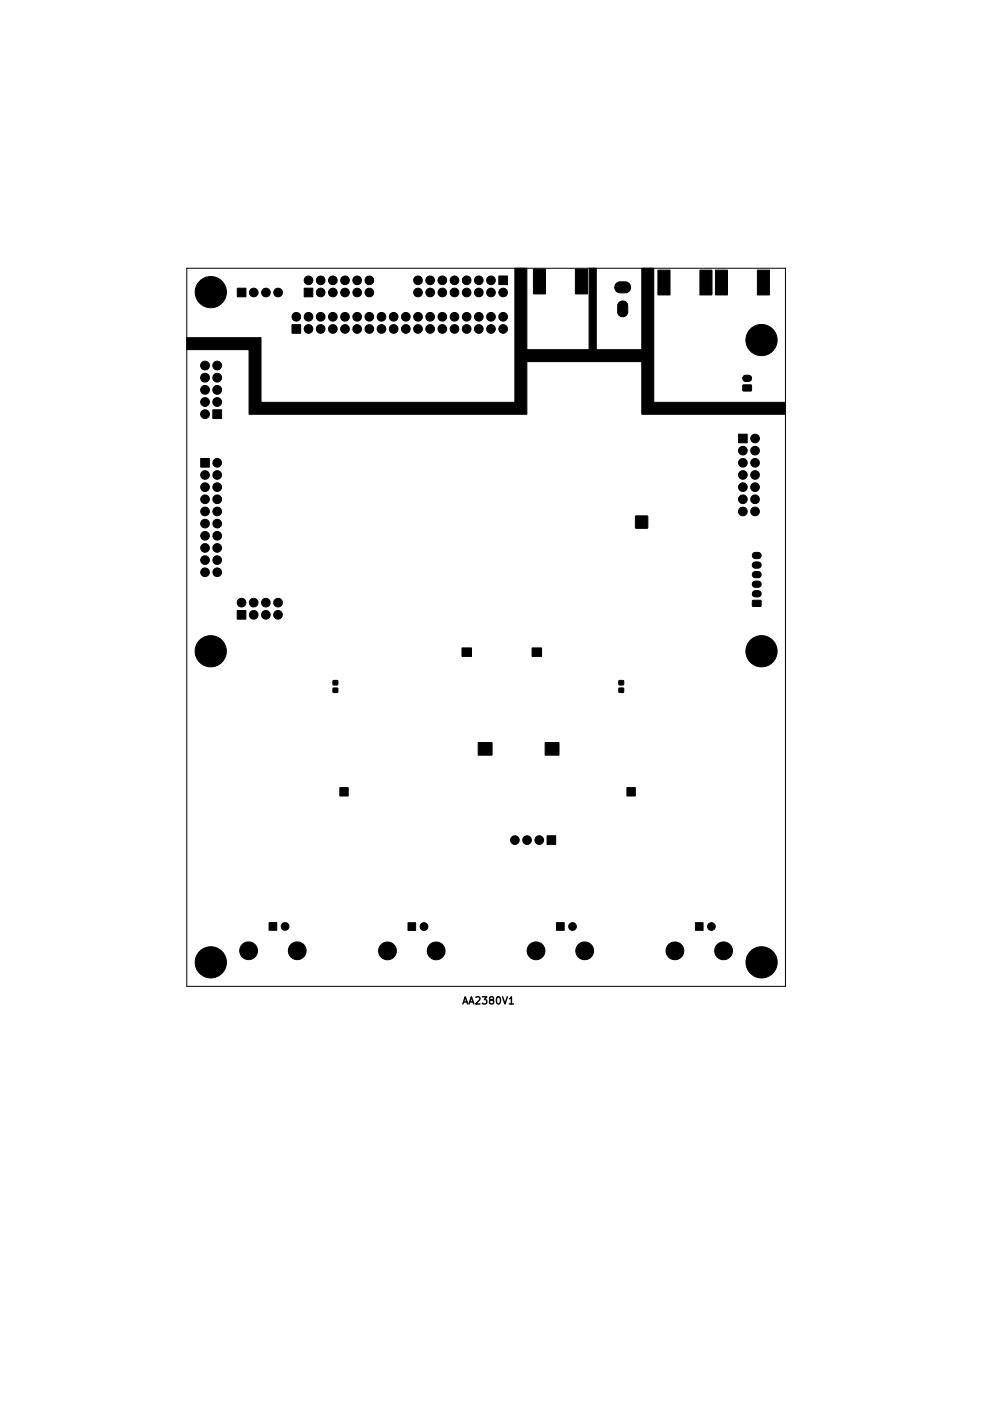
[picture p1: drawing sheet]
<svg xmlns="http://www.w3.org/2000/svg" width="210mm" height="297mm" viewBox="0 0 210 297" stroke-linecap="round" stroke-linejoin="round" font-family="sans-serif">
<defs><g id="words">
<text font-size="2.1" x="96.9" y="209.8">AA2380V1</text>
</g></defs>
<g fill="#000" stroke="#000" stroke-width=".21">
<path d="M104.2 57.7h1.8v1.8h-1.8zM128.7 59.2l.6-.3h1.3a1.15 1.15 0 0 1 1.1 1.1 1.15 1.15 0 0 1-1.1 1.2h-1.1a1.15 1.15 0 0 1-1.1-.8 1.15 1.15 0 0 1 .3-1.2zM49.5 60.2h1.8v1.8h-1.8zM61 67.8h1.8v1.8h-1.8zM63.5 60.2h1.8v1.8h-1.8zM111.4 56.2h2.5v5.2h-2.5zM120.1 56.2h2.6v5.2h-2.6zM129.3 63.2a1.05 1.05 0 0 1 1.1-.3 1.05 1.05 0 0 1 .7 1v1.3a1.05 1.05 0 0 1-1.1 1 1.05 1.05 0 0 1-1-1v-1.5zM137.4 56.4h2.5v5.2h-2.5zM146.1 56.4h2.6v5.2h-2.6zM149.4 56.4h2.5v5.2h-2.5zM155.3 78.6l.3-.2h.7a.65 .65 0 0 1 .6 .6 .65 .65 0 0 1-.6 .7h-.6a.65 .65 0 0 1-.6-.4 .65 .65 0 0 1 .2-.7z"/>
<path d="M158.1 56.4h2.6v5.2h-2.6zM41.9 95.8h1.8v1.8h-1.8zM44.4 85.6h1.9v1.8h-1.9zM154.2 90.7h1.8v1.8h-1.8zM155.1 80.4h1.7l.1 1.2-1.7 .1zM39 70.5h15.5v13.5h53v-28h2.5v17h13v-17h1.5v17h9.5v-17h2.5v28h27.5v2.5h-30v-11h-24v11h-58v-13.5h-13zM132.7 107.8h2.5v2.5h-2.5zM157.3 119.6l.3-.2h.7a.65 .65 0 0 1 .6 .6 .65 .65 0 0 1-.6 .7h-.6a.65 .65 0 0 1-.6-.4 .65 .65 0 0 1 .2-.7zM157.3 117.6l.3-.2h.7a.65 .65 0 0 1 .6 .6 .65 .65 0 0 1-.6 .7h-.6a.65 .65 0 0 1-.6-.4 .65 .65 0 0 1 .2-.7zM157.3 115.6l.3-.2h.7a.65 .65 0 0 1 .6 .6 .65 .65 0 0 1-.6 .7h-.6a.65 .65 0 0 1-.6-.4 .65 .65 0 0 1 .2-.7zM49.5 127.5h1.8v1.8h-1.8zM96.5 135.3h1.9v1.8h-1.9z"/>
<path d="M111.1 135.3h2v1.8h-2zM157.3 123.6l.3-.2h.7a.65 .65 0 0 1 .6 .6 .65 .65 0 0 1-.6 .7h-.6a.65 .65 0 0 1-.6-.4 .65 .65 0 0 1 .2-.7zM157.3 121.6l.3-.2h.7a.65 .65 0 0 1 .6 .6 .65 .65 0 0 1-.6 .7h-.6a.65 .65 0 0 1-.6-.4 .65 .65 0 0 1 .2-.7zM157.1 125.4h1.7l.1 1.2-1.7 .1zM69.6 143.7h.9v.9h-.9zM69.6 142.2h.9v.8h-.9zM99.8 155.1h2.9v2.6h-2.9zM113.8 155.1h2.9v2.6h-2.9zM129.2 143.7h1v.9h-1zM129.2 142.2h1v.8h-1zM71 164.5h1.7v1.8h-1.7zM114.2 174.6h1.8v1.8h-1.8z"/>
<path d="M130.9 164.5h1.7v1.8h-1.7zM56.2 192.7h1.6v1.6h-1.6zM85.2 192.8h1.6v1.6h-1.6zM116.2 192.7h1.6v1.6h-1.6zM145.2 192.7h1.6v1.6h-1.6z"/>
<circle cx="64.4" cy="58.6" r=".9"/>
<circle cx="67" cy="58.6" r=".9"/>
<circle cx="69.5" cy="58.6" r=".9"/>
<circle cx="72" cy="58.6" r=".9"/>
<circle cx="74.6" cy="58.6" r=".9"/>
<circle cx="77.1" cy="58.6" r=".9"/>
<circle cx="87.3" cy="58.6" r=".9"/>
<circle cx="89.8" cy="58.6" r=".9"/>
<circle cx="92.4" cy="58.6" r=".9"/>
<circle cx="94.9" cy="58.6" r=".9"/>
<circle cx="97.4" cy="58.6" r=".9"/>
<circle cx="100" cy="58.6" r=".9"/>
<circle cx="102.5" cy="58.6" r=".9"/>
<circle cx="42.8" cy="78.9" r=".92"/>
<circle cx="42.8" cy="76.4" r=".92"/>
<circle cx="44" cy="61" r="3.3"/>
<circle cx="45.4" cy="78.9" r=".92"/>
<circle cx="45.4" cy="76.4" r=".92"/>
<circle cx="53" cy="61.1" r=".9"/>
<circle cx="55.5" cy="61.1" r=".9"/>
<circle cx="58.1" cy="61.1" r=".9"/>
<circle cx="61.9" cy="66.2" r=".9"/>
<circle cx="64.4" cy="68.7" r=".9"/>
<circle cx="64.4" cy="66.2" r=".9"/>
<circle cx="67" cy="66.2" r=".9"/>
<circle cx="67" cy="68.7" r=".9"/>
<circle cx="67" cy="61.1" r=".9"/>
<circle cx="69.5" cy="66.2" r=".9"/>
<circle cx="69.5" cy="68.7" r=".9"/>
<circle cx="69.5" cy="61.1" r=".9"/>
<circle cx="72" cy="66.2" r=".9"/>
<circle cx="72" cy="68.7" r=".9"/>
<circle cx="72" cy="61.1" r=".9"/>
<circle cx="74.6" cy="68.7" r=".9"/>
<circle cx="74.6" cy="66.2" r=".9"/>
<circle cx="74.6" cy="61.1" r=".9"/>
<circle cx="77.1" cy="68.7" r=".9"/>
<circle cx="77.1" cy="66.2" r=".9"/>
<circle cx="77.1" cy="61.1" r=".9"/>
<circle cx="79.7" cy="68.7" r=".9"/>
<circle cx="79.7" cy="66.2" r=".9"/>
<circle cx="82.2" cy="68.7" r=".9"/>
<circle cx="82.2" cy="66.2" r=".9"/>
<circle cx="84.7" cy="66.2" r=".9"/>
<circle cx="84.7" cy="68.7" r=".9"/>
<circle cx="87.3" cy="61.1" r=".9"/>
<circle cx="87.3" cy="68.7" r=".9"/>
<circle cx="87.3" cy="66.2" r=".9"/>
<circle cx="89.8" cy="61.1" r=".9"/>
<circle cx="89.8" cy="68.7" r=".9"/>
<circle cx="89.8" cy="66.2" r=".9"/>
<circle cx="92.4" cy="61.1" r=".9"/>
<circle cx="92.4" cy="68.7" r=".9"/>
<circle cx="92.4" cy="66.2" r=".9"/>
<circle cx="94.9" cy="61.1" r=".9"/>
<circle cx="94.9" cy="68.7" r=".9"/>
<circle cx="94.9" cy="66.2" r=".9"/>
<circle cx="97.4" cy="61.1" r=".9"/>
<circle cx="97.4" cy="66.2" r=".9"/>
<circle cx="97.4" cy="68.7" r=".9"/>
<circle cx="100" cy="61.1" r=".9"/>
<circle cx="100" cy="68.7" r=".9"/>
<circle cx="100" cy="66.2" r=".9"/>
<circle cx="102.5" cy="61.1" r=".9"/>
<circle cx="102.5" cy="68.7" r=".9"/>
<circle cx="102.5" cy="66.2" r=".9"/>
<circle cx="105.1" cy="61.1" r=".9"/>
<circle cx="105.1" cy="68.7" r=".9"/>
<circle cx="105.1" cy="66.2" r=".9"/>
<circle cx="159" cy="71" r="3.3"/>
<circle cx="42.8" cy="99.2" r=".9"/>
<circle cx="42.8" cy="81.4" r=".92"/>
<circle cx="42.8" cy="86.5" r=".92"/>
<circle cx="42.8" cy="84" r=".92"/>
<circle cx="45.3" cy="96.7" r=".9"/>
<circle cx="45.3" cy="99.2" r=".9"/>
<circle cx="45.4" cy="81.4" r=".92"/>
<circle cx="45.4" cy="84" r=".92"/>
<circle cx="155.1" cy="94.1" r=".9"/>
<circle cx="155.1" cy="96.7" r=".9"/>
<circle cx="155.1" cy="99.2" r=".9"/>
<circle cx="157.6" cy="94.1" r=".9"/>
<circle cx="157.6" cy="91.6" r=".9"/>
<circle cx="157.7" cy="99.2" r=".9"/>
<circle cx="157.7" cy="96.7" r=".9"/>
<circle cx="42.8" cy="119.5" r=".9"/>
<circle cx="42.8" cy="117" r=".9"/>
<circle cx="42.8" cy="114.5" r=".9"/>
<circle cx="42.8" cy="106.8" r=".9"/>
<circle cx="42.8" cy="104.3" r=".9"/>
<circle cx="42.8" cy="111.9" r=".9"/>
<circle cx="42.8" cy="101.8" r=".9"/>
<circle cx="42.8" cy="109.4" r=".9"/>
<circle cx="45.3" cy="119.5" r=".9"/>
<circle cx="45.3" cy="117" r=".9"/>
<circle cx="45.3" cy="114.5" r=".9"/>
<circle cx="45.3" cy="106.8" r=".9"/>
<circle cx="45.3" cy="104.3" r=".9"/>
<circle cx="45.3" cy="101.8" r=".9"/>
<circle cx="45.3" cy="111.9" r=".9"/>
<circle cx="45.4" cy="109.4" r=".9"/>
<circle cx="155.1" cy="106.8" r=".9"/>
<circle cx="155.1" cy="104.3" r=".9"/>
<circle cx="155.1" cy="101.8" r=".9"/>
<circle cx="157.7" cy="101.8" r=".9"/>
<circle cx="157.7" cy="106.8" r=".9"/>
<circle cx="157.7" cy="104.3" r=".9"/>
<circle cx="44" cy="136" r="3.3"/>
<circle cx="50.4" cy="125.9" r=".9"/>
<circle cx="53" cy="128.4" r=".9"/>
<circle cx="53" cy="125.9" r=".9"/>
<circle cx="55.5" cy="128.4" r=".9"/>
<circle cx="55.5" cy="125.9" r=".9"/>
<circle cx="58" cy="128.4" r=".9"/>
<circle cx="58" cy="125.9" r=".9"/>
<circle cx="159" cy="136" r="3.3"/>
<circle cx="107.5" cy="175.5" r=".9"/>
<circle cx="110" cy="175.5" r=".9"/>
<circle cx="112.6" cy="175.5" r=".9"/>
<circle cx="51.9" cy="198.6" r="1.85"/>
<circle cx="59.5" cy="193.5" r=".8"/>
<circle cx="62.1" cy="198.6" r="1.85"/>
<circle cx="80.9" cy="198.6" r="1.85"/>
<circle cx="88.5" cy="193.6" r=".8"/>
<circle cx="91.1" cy="198.6" r="1.85"/>
<circle cx="111.9" cy="198.6" r="1.85"/>
<circle cx="119.5" cy="193.5" r=".8"/>
<circle cx="122.1" cy="198.6" r="1.85"/>
<circle cx="140.9" cy="198.6" r="1.85"/>
<circle cx="148.5" cy="193.5" r=".8"/>
<circle cx="151.1" cy="198.6" r="1.85"/>
<circle cx="44" cy="201" r="3.3"/>
<circle cx="159" cy="201" r="3.3"/>
</g>
<path d="M39 56h125v150h-125z" fill="none" stroke="#000" stroke-width=".21"/>
<use href="#words"/>
</svg>
